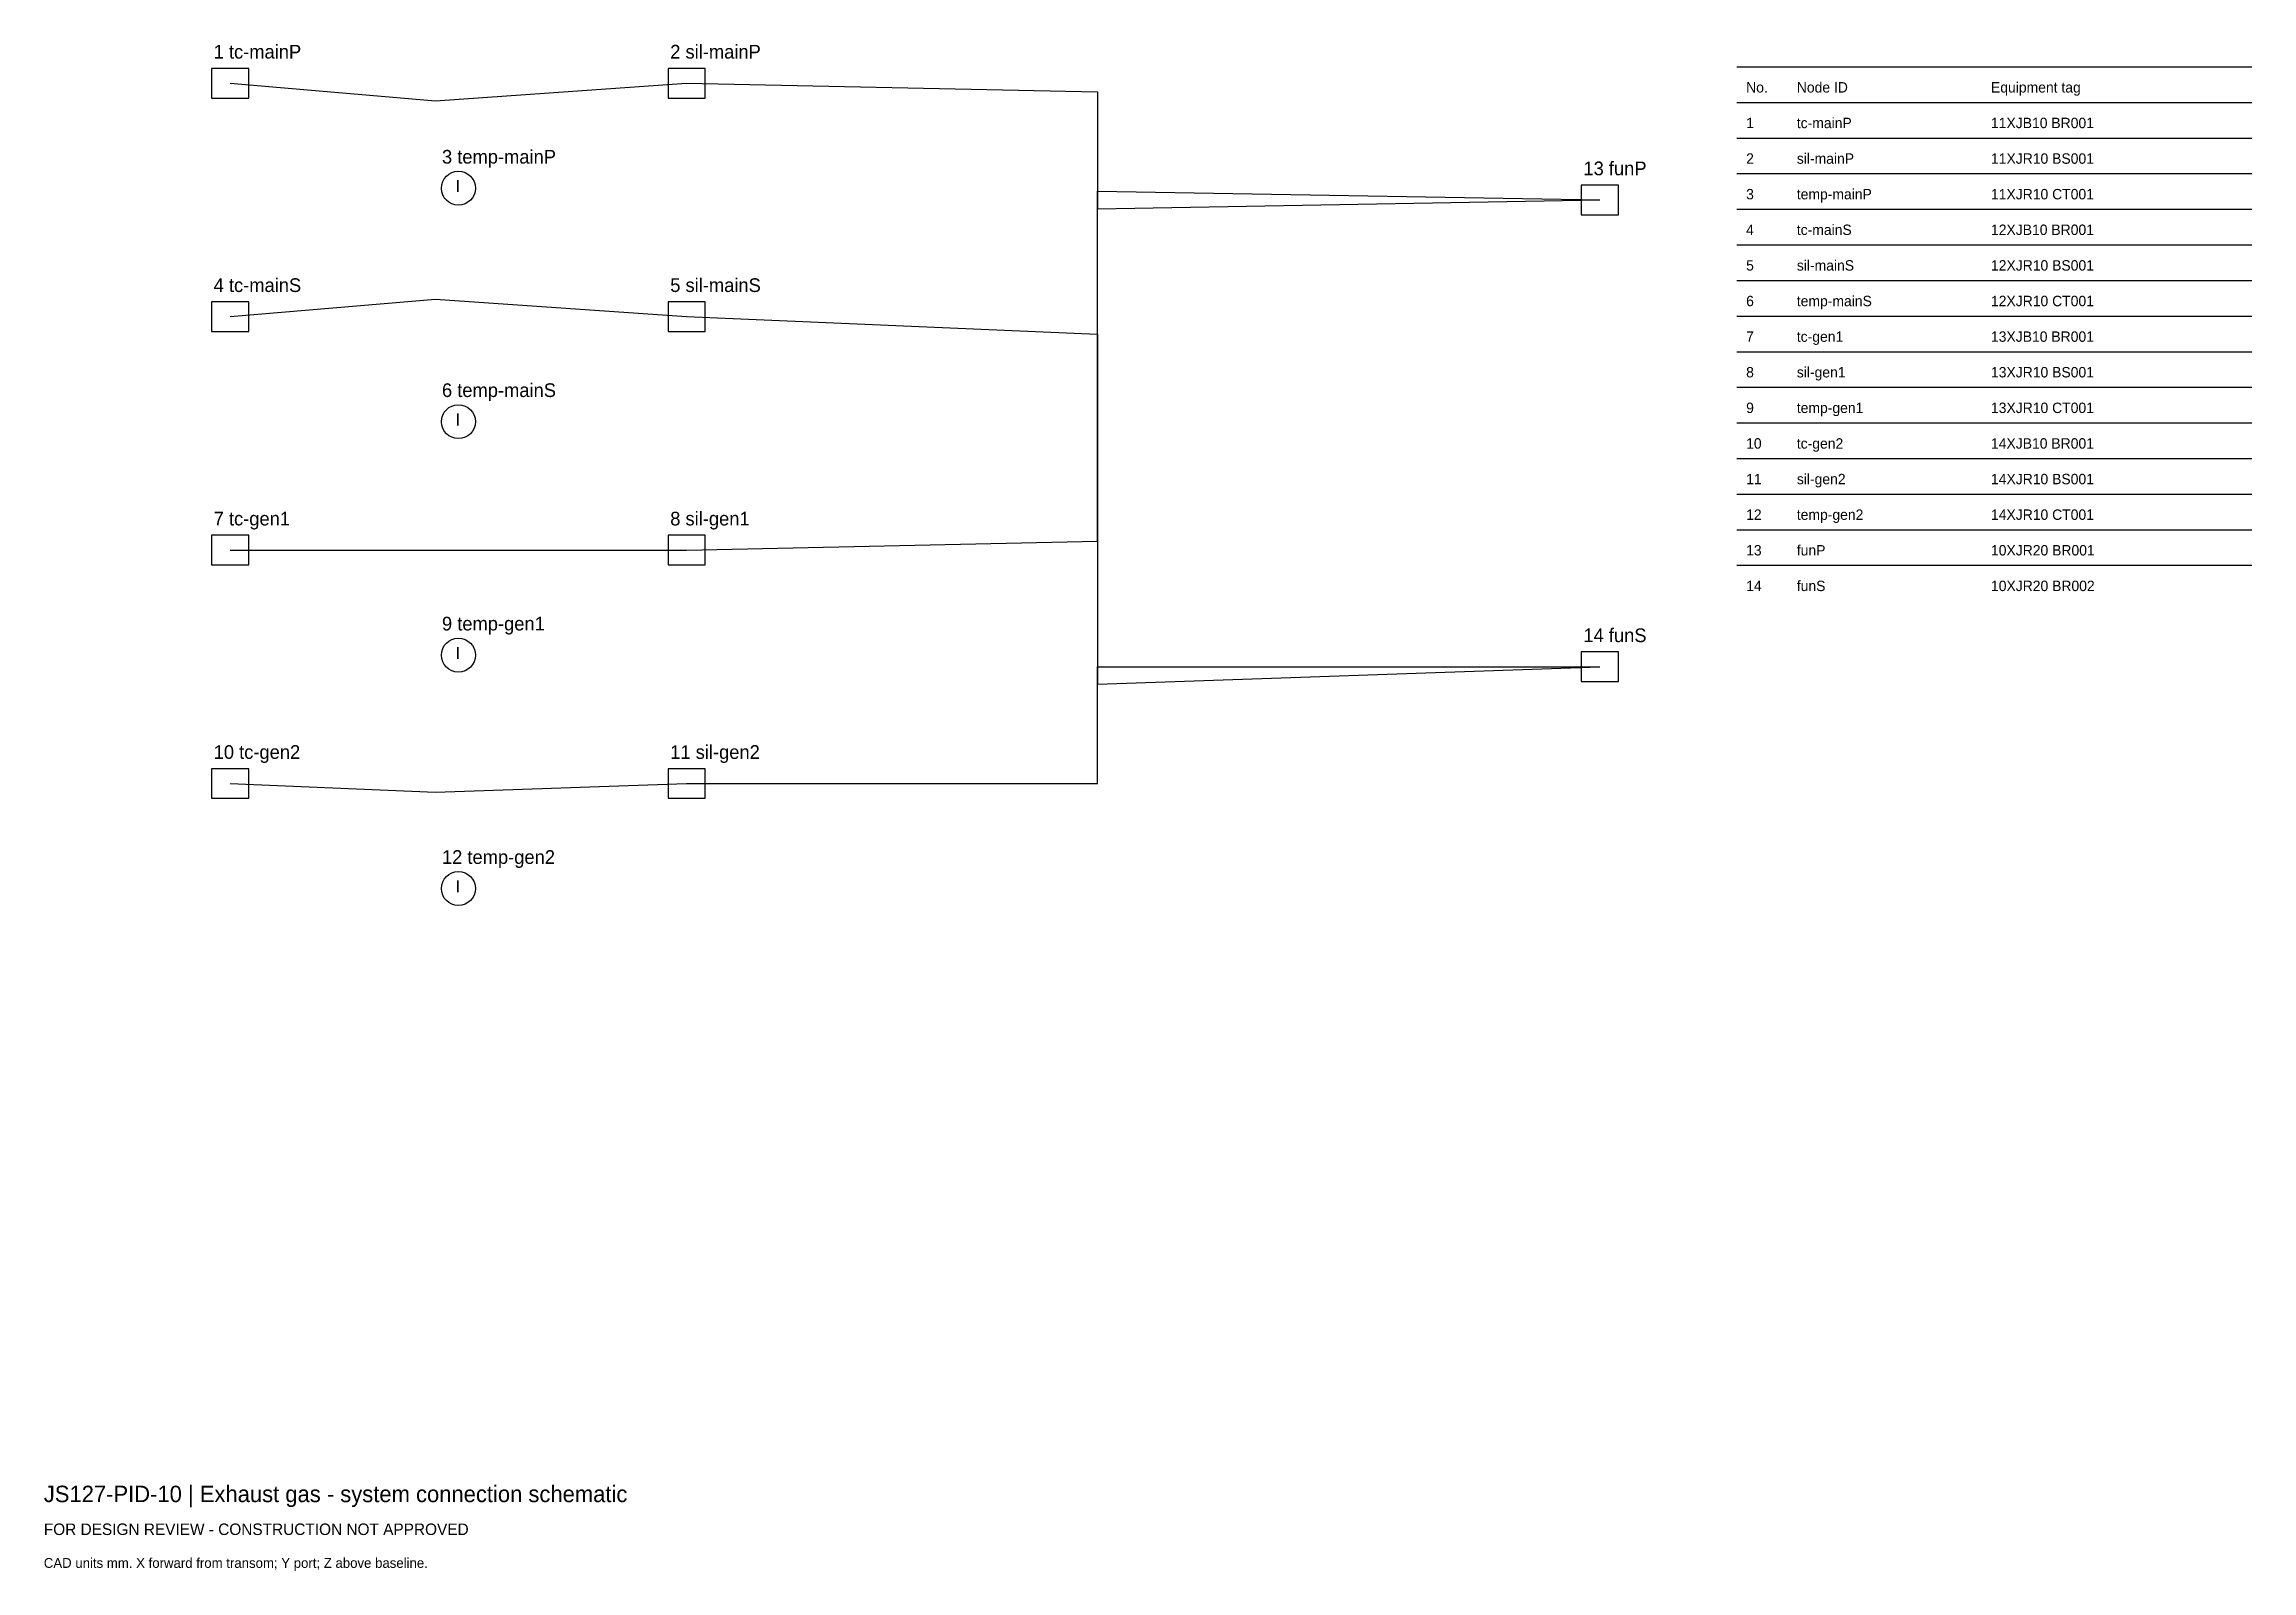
# Model space of a CAD drawing. Header units: millimetres. Extents: x 0 to 403, y -25 to 254.
import ezdxf

# ---------------------------------------------------------------- set-up
doc = ezdxf.new("R2010")
doc.units = ezdxf.units.MM
for name, color, linetype in [('ANNOTATION', 7, 'Continuous'), ('EQUIPMENT', 3, 'Continuous'), ('GEOMETRY', 7, 'Continuous'), ('PIPING', 4, 'Continuous')]:
    doc.layers.add(name, color=color, linetype=linetype)

msp = doc.modelspace()

# ---------------------------------------------------------------- linework, layer by layer
at = {"layer": 'EQUIPMENT'}
for points in [[(30.6, 244.3), (37.4, 244.3), (37.4, 249.7), (30.6, 249.7)], [(113.93, 244.3), (120.73, 244.3), (120.73, 249.7), (113.93, 249.7)], [(280.6, 223), (287.4, 223), (287.4, 228.4), (280.6, 228.4)], [(30.6, 201.69), (37.4, 201.69), (37.4, 207.09), (30.6, 207.09)], [(113.93, 201.69), (120.73, 201.69), (120.73, 207.09), (113.93, 207.09)], [(30.6, 159.08), (37.4, 159.08), (37.4, 164.48), (30.6, 164.48)], [(113.93, 159.08), (120.73, 159.08), (120.73, 164.48), (113.93, 164.48)], [(280.6, 137.78), (287.4, 137.78), (287.4, 143.18), (280.6, 143.18)], [(30.6, 116.47), (37.4, 116.47), (37.4, 121.87), (30.6, 121.87)], [(113.93, 116.47), (120.73, 116.47), (120.73, 121.87), (113.93, 121.87)]]:
    msp.add_lwpolyline(points, close=True, dxfattribs=at)
for centre in [(75.67, 227.83), (75.67, 185.22), (75.67, 142.61), (75.67, 100)]:
    msp.add_circle(centre, 3.1, dxfattribs=at)
at = {"layer": 'GEOMETRY'}
for p, q in [((309, 250), (403, 250)), ((309, 243.5), (403, 243.5)), ((309, 237), (403, 237)), ((309, 230.5), (403, 230.5)), ((309, 224), (403, 224)), ((309, 217.5), (403, 217.5)), ((309, 211), (403, 211)), ((309, 204.5), (403, 204.5)), ((309, 198), (403, 198)), ((309, 191.5), (403, 191.5)), ((309, 185), (403, 185)), ((309, 178.5), (403, 178.5)), ((309, 172), (403, 172)), ((309, 165.5), (403, 165.5)), ((309, 159), (403, 159))]:
    msp.add_line(p, q, dxfattribs=at)
at = {"layer": 'PIPING'}
for points in [[(34, 247), (71.5, 243.8), (71.5, 243.8), (117.33, 247)], [(117.33, 247), (192.33, 245.4), (192.33, 224.1), (284, 225.7)], [(117.33, 161.78), (192.33, 163.38), (192.33, 227.3), (284, 225.7)], [(34, 204.39), (71.5, 207.59), (71.5, 207.59), (117.33, 204.39)], [(117.33, 204.39), (192.33, 201.19), (192.33, 137.28), (284, 140.48)], [(34, 161.78), (71.5, 161.78), (71.5, 161.78), (117.33, 161.78)], [(117.33, 119.17), (192.33, 119.17), (192.33, 140.48), (284, 140.48)], [(34, 119.17), (71.5, 117.57), (71.5, 117.57), (117.33, 119.17)]]:
    msp.add_lwpolyline(points, dxfattribs=at)

# ---------------------------------------------------------------- texts
at = {"layer": 'ANNOTATION'}
for s, height, p in [('1 tc-mainP', 2.5, (31, 251.5)), ('2 sil-mainP', 2.5, (114.33, 251.5)), ('No.', 1.9, (310.7, 245.3)), ('Node ID', 1.9, (319.95, 245.3)), ('Equipment tag', 1.9, (355.39, 245.3)), ('1', 1.9, (310.7, 238.8)), ('tc-mainP', 1.9, (319.95, 238.8)), ('11XJB10 BR001', 1.9, (355.39, 238.8)), ('3 temp-mainP', 2.5, (72.67, 232.33)), ('2', 1.9, (310.7, 232.3)), ('sil-mainP', 1.9, (319.95, 232.3)), ('11XJR10 BS001', 1.9, (355.39, 232.3)), ('13 funP', 2.5, (281, 230.2)), ('I', 2.2, (75.17, 227.13)), ('3', 1.9, (310.7, 225.8)), ('temp-mainP', 1.9, (319.95, 225.8)), ('11XJR10 CT001', 1.9, (355.39, 225.8)), ('4', 1.9, (310.7, 219.3)), ('tc-mainS', 1.9, (319.95, 219.3)), ('12XJB10 BR001', 1.9, (355.39, 219.3)), ('5', 1.9, (310.7, 212.8)), ('sil-mainS', 1.9, (319.95, 212.8)), ('12XJR10 BS001', 1.9, (355.39, 212.8)), ('4 tc-mainS', 2.5, (31, 208.89)), ('5 sil-mainS', 2.5, (114.33, 208.89)), ('6', 1.9, (310.7, 206.3)), ('temp-mainS', 1.9, (319.95, 206.3)), ('12XJR10 CT001', 1.9, (355.39, 206.3)), ('7', 1.9, (310.7, 199.8)), ('tc-gen1', 1.9, (319.95, 199.8)), ('13XJB10 BR001', 1.9, (355.39, 199.8)), ('8', 1.9, (310.7, 193.3)), ('sil-gen1', 1.9, (319.95, 193.3)), ('13XJR10 BS001', 1.9, (355.39, 193.3)), ('6 temp-mainS', 2.5, (72.67, 189.72)), ('I', 2.2, (75.17, 184.52)), ('9', 1.9, (310.7, 186.8)), ('temp-gen1', 1.9, (319.95, 186.8)), ('13XJR10 CT001', 1.9, (355.39, 186.8)), ('10', 1.9, (310.7, 180.3)), ('tc-gen2', 1.9, (319.95, 180.3)), ('14XJB10 BR001', 1.9, (355.39, 180.3)), ('11', 1.9, (310.7, 173.8)), ('sil-gen2', 1.9, (319.95, 173.8)), ('14XJR10 BS001', 1.9, (355.39, 173.8)), ('7 tc-gen1', 2.5, (31, 166.28)), ('8 sil-gen1', 2.5, (114.33, 166.28)), ('12', 1.9, (310.7, 167.3)), ('temp-gen2', 1.9, (319.95, 167.3)), ('14XJR10 CT001', 1.9, (355.39, 167.3)), ('13', 1.9, (310.7, 160.8)), ('funP', 1.9, (319.95, 160.8)), ('10XJR20 BR001', 1.9, (355.39, 160.8)), ('14', 1.9, (310.7, 154.3)), ('funS', 1.9, (319.95, 154.3)), ('10XJR20 BR002', 1.9, (355.39, 154.3)), ('9 temp-gen1', 2.5, (72.67, 147.11)), ('14 funS', 2.5, (281, 144.98)), ('I', 2.2, (75.17, 141.91)), ('10 tc-gen2', 2.5, (31, 123.67)), ('11 sil-gen2', 2.5, (114.33, 123.67)), ('12 temp-gen2', 2.5, (72.67, 104.5)), ('I', 2.2, (75.17, 99.3)), ('JS127-PID-10 | Exhaust gas - system connection schematic', 3, (0, -12)), ('FOR DESIGN REVIEW - CONSTRUCTION NOT APPROVED', 2.1, (0, -18)), ('CAD units mm. X forward from transom; Y port; Z above baseline.', 1.8, (0, -24))]:
    msp.add_text(s, height=height, dxfattribs=at).set_placement(p)

doc.saveas('drawing.dxf')
